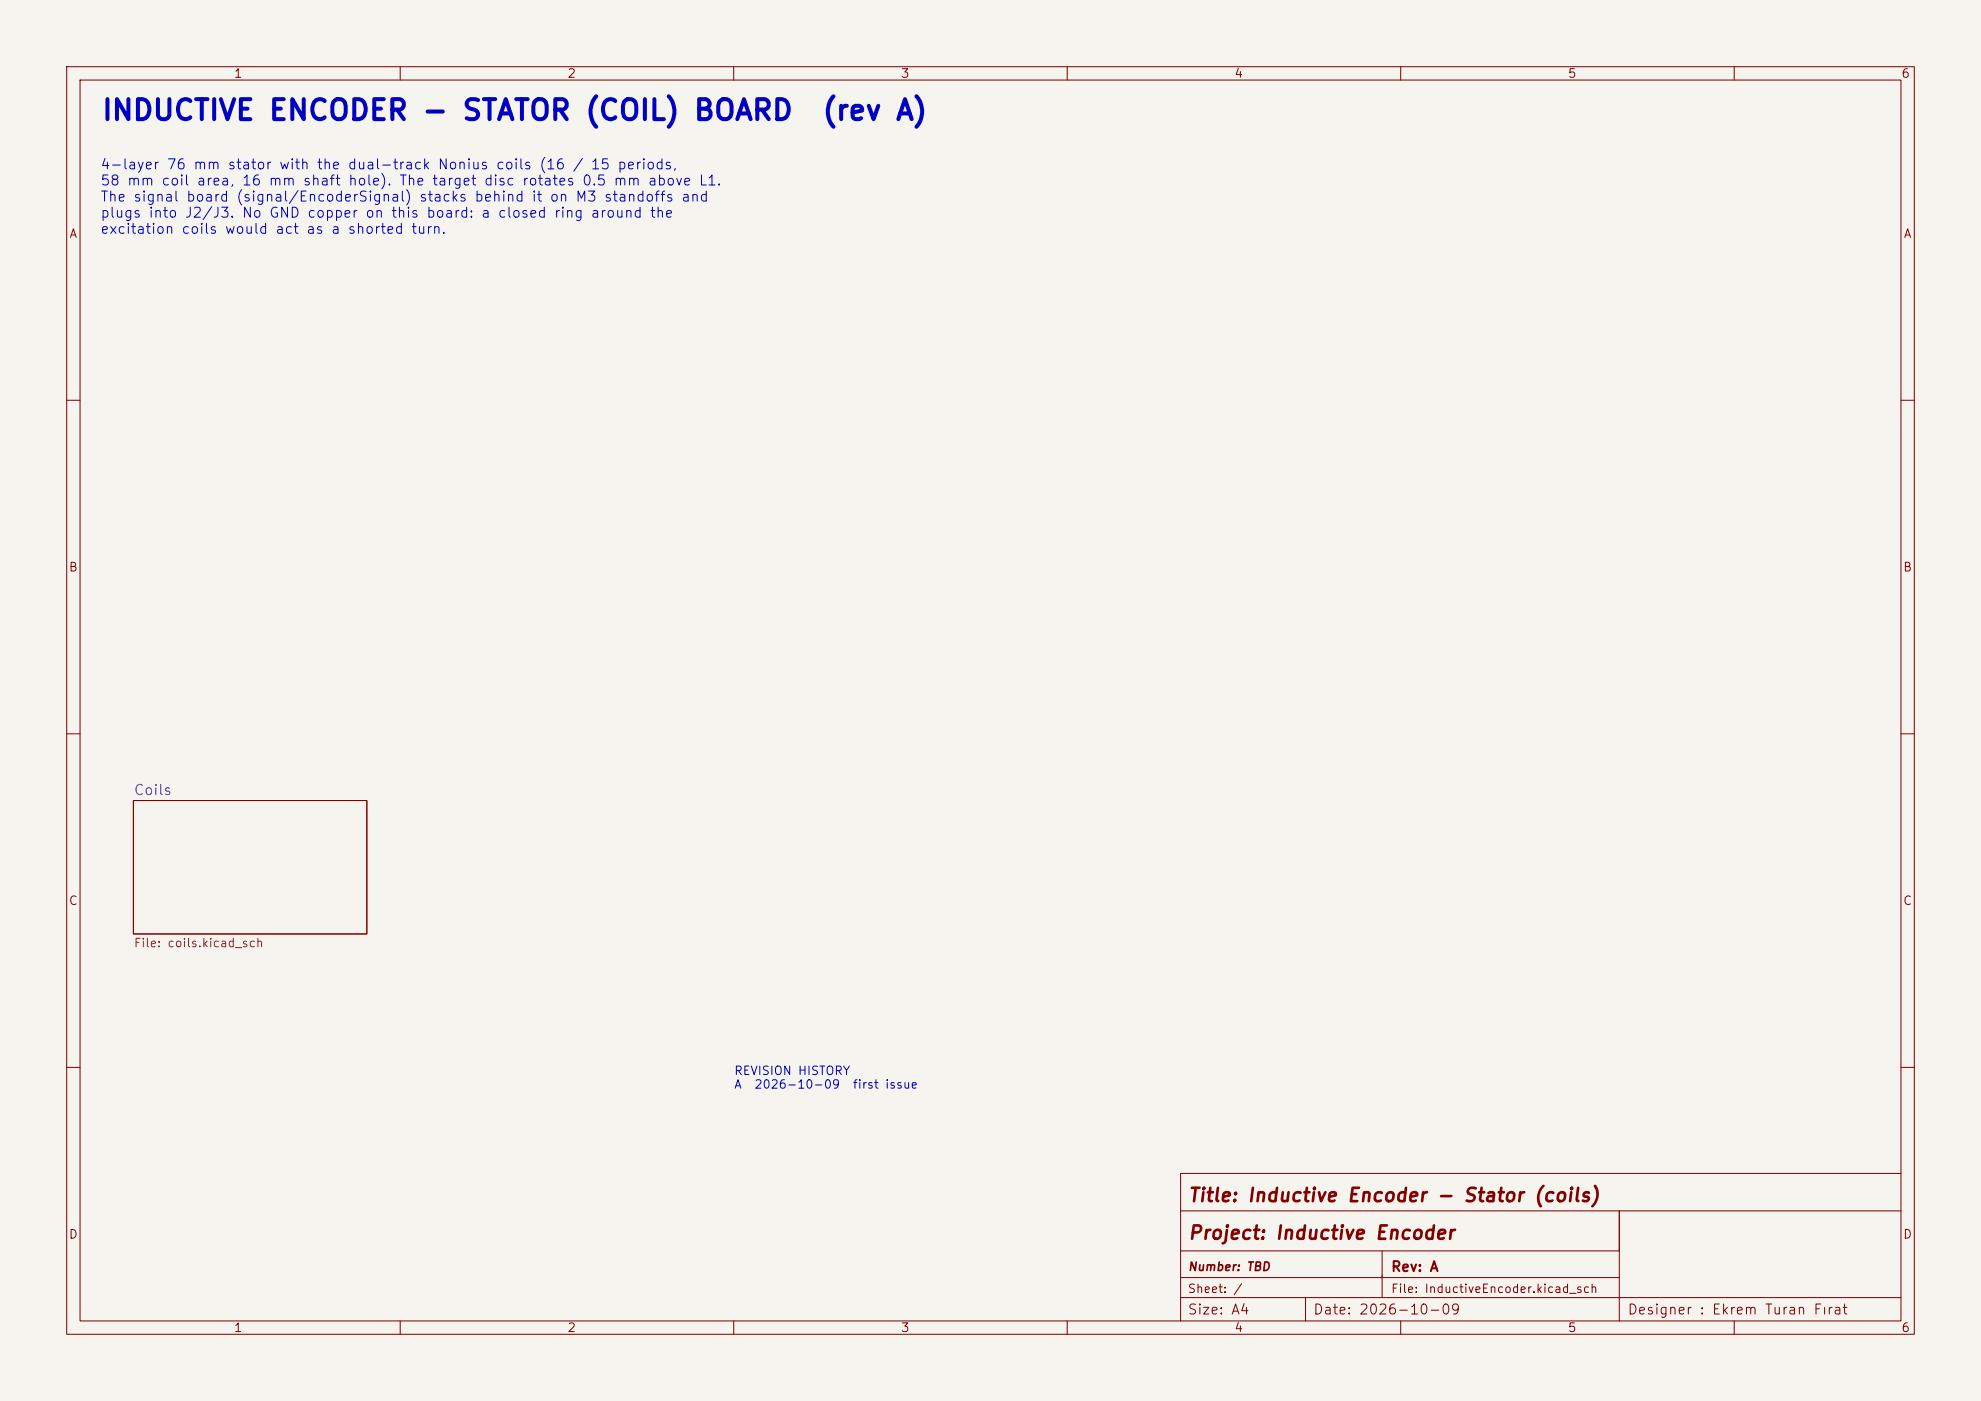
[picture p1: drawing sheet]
<svg xmlns="http://www.w3.org/2000/svg" width="297mm" height="210mm" viewBox="0 0 297 210" stroke-linecap="round" stroke-linejoin="round" font-family="sans-serif">
<defs><g id="words">
<g font-size="3" fill="#0000c2">
<text x="15.1" y="18.8">INDUCTIVE ENCODER - STATOR (COIL) BOARD</text>
<text x="123.1" y="18.8">(rev A)</text>
</g>
<g font-size="2" fill="#840000">
<text x="178" y="180.7">Title: Inductive Encoder - Stator (coils)</text>
<text x="178" y="186.3">Project: Inductive Encoder</text>
</g>
<g font-size="1.5" fill="#0000c2">
<text x="15" y="25.8">4-layer 76 mm stator with the dual-track Nonius coils (16 / 15 periods,</text>
<text x="15" y="28.2">58 mm coil area, 16 mm shaft hole). The target disc rotates 0.5 mm above L1.</text>
<text x="15" y="30.6">The signal board (signal/EncoderSignal) stacks behind it on M3 standoffs and</text>
<text x="15" y="33">plugs into J2/J3. No GND copper on this board: a closed ring around the</text>
<text x="15" y="35.4">excitation coils would act as a shorted turn.</text>
</g>
<text font-size="1.5" fill="#006464" x="19.9" y="119.6">Coils</text>
<g font-size="1.5" fill="#840000">
<text x="208.4" y="191">Rev: A</text>
<text x="178" y="197.4">Size: A4</text>
<text x="196.8" y="197.4">Date: 2026-10-09</text>
<text x="243.9" y="197.4">Designer : Ekrem Turan Fırat</text>
</g>
<g font-size="1.3" fill="#840000">
<text x="35" y="12">1</text>
<text x="85" y="12">2</text>
<text x="135" y="12">3</text>
<text x="185" y="12">4</text>
<text x="235" y="12">5</text>
<text x="285" y="12">6</text>
<text x="10.3" y="36">A</text>
<text x="285.3" y="36">A</text>
<text x="10.2" y="86">B</text>
<text x="285.2" y="86">B</text>
<text x="10.2" y="136">C</text>
<text x="285.2" y="136">C</text>
<text x="10.2" y="186">D</text>
<text x="285.2" y="186">D</text>
<text x="178" y="190.8">Number: TBD</text>
<text x="178" y="194.1">Sheet: /</text>
<text x="208.5" y="194.1">File: InductiveEncoder.kicad_sch</text>
<text x="35" y="200">1</text>
<text x="85" y="200">2</text>
<text x="135" y="200">3</text>
<text x="185" y="200">4</text>
<text x="235" y="200">5</text>
<text x="285" y="200">6</text>
</g>
<text font-size="1.3" fill="#725600" x="20" y="142.3">File: coils.kicad_sch</text>
<g font-size="1.3" fill="#0000c2">
<text x="110" y="161.5">REVISION HISTORY</text>
<text x="110" y="163.5">A</text>
<text x="113" y="163.5">2026-10-09</text>
<text x="127.8" y="163.5">first issue</text>
</g>
</g></defs>
<path d="M0 0h297v210h-297z" fill="#f5f4ef" stroke="#f5f4ef" stroke-width=".15"/>
<g fill="none" stroke="#840000" stroke-width=".15">
<path d="M10 10h277v190h-277zM12 12h273v186h-273zM60 10v2M110 10v2M160 10v2M210 10v2M260 10v2M10 60h2M285 60h2M10 110h2M285 110h2M20 120h35v20h-35z"/>
<path d="M10 160h2M285 160h2M285 175.9h-108v22.1M60 198v2M110 198v2M160 198v2M177 194.5h108M177 191.5h65.8M177 187.5h65.8M177 181.5h108M195.7 194.5v3.5M207.2 187.5v7"/>
<path d="M210 198v2M242.8 181.5v16.5M260 198v2"/>
</g>
<use href="#words"/>
</svg>
